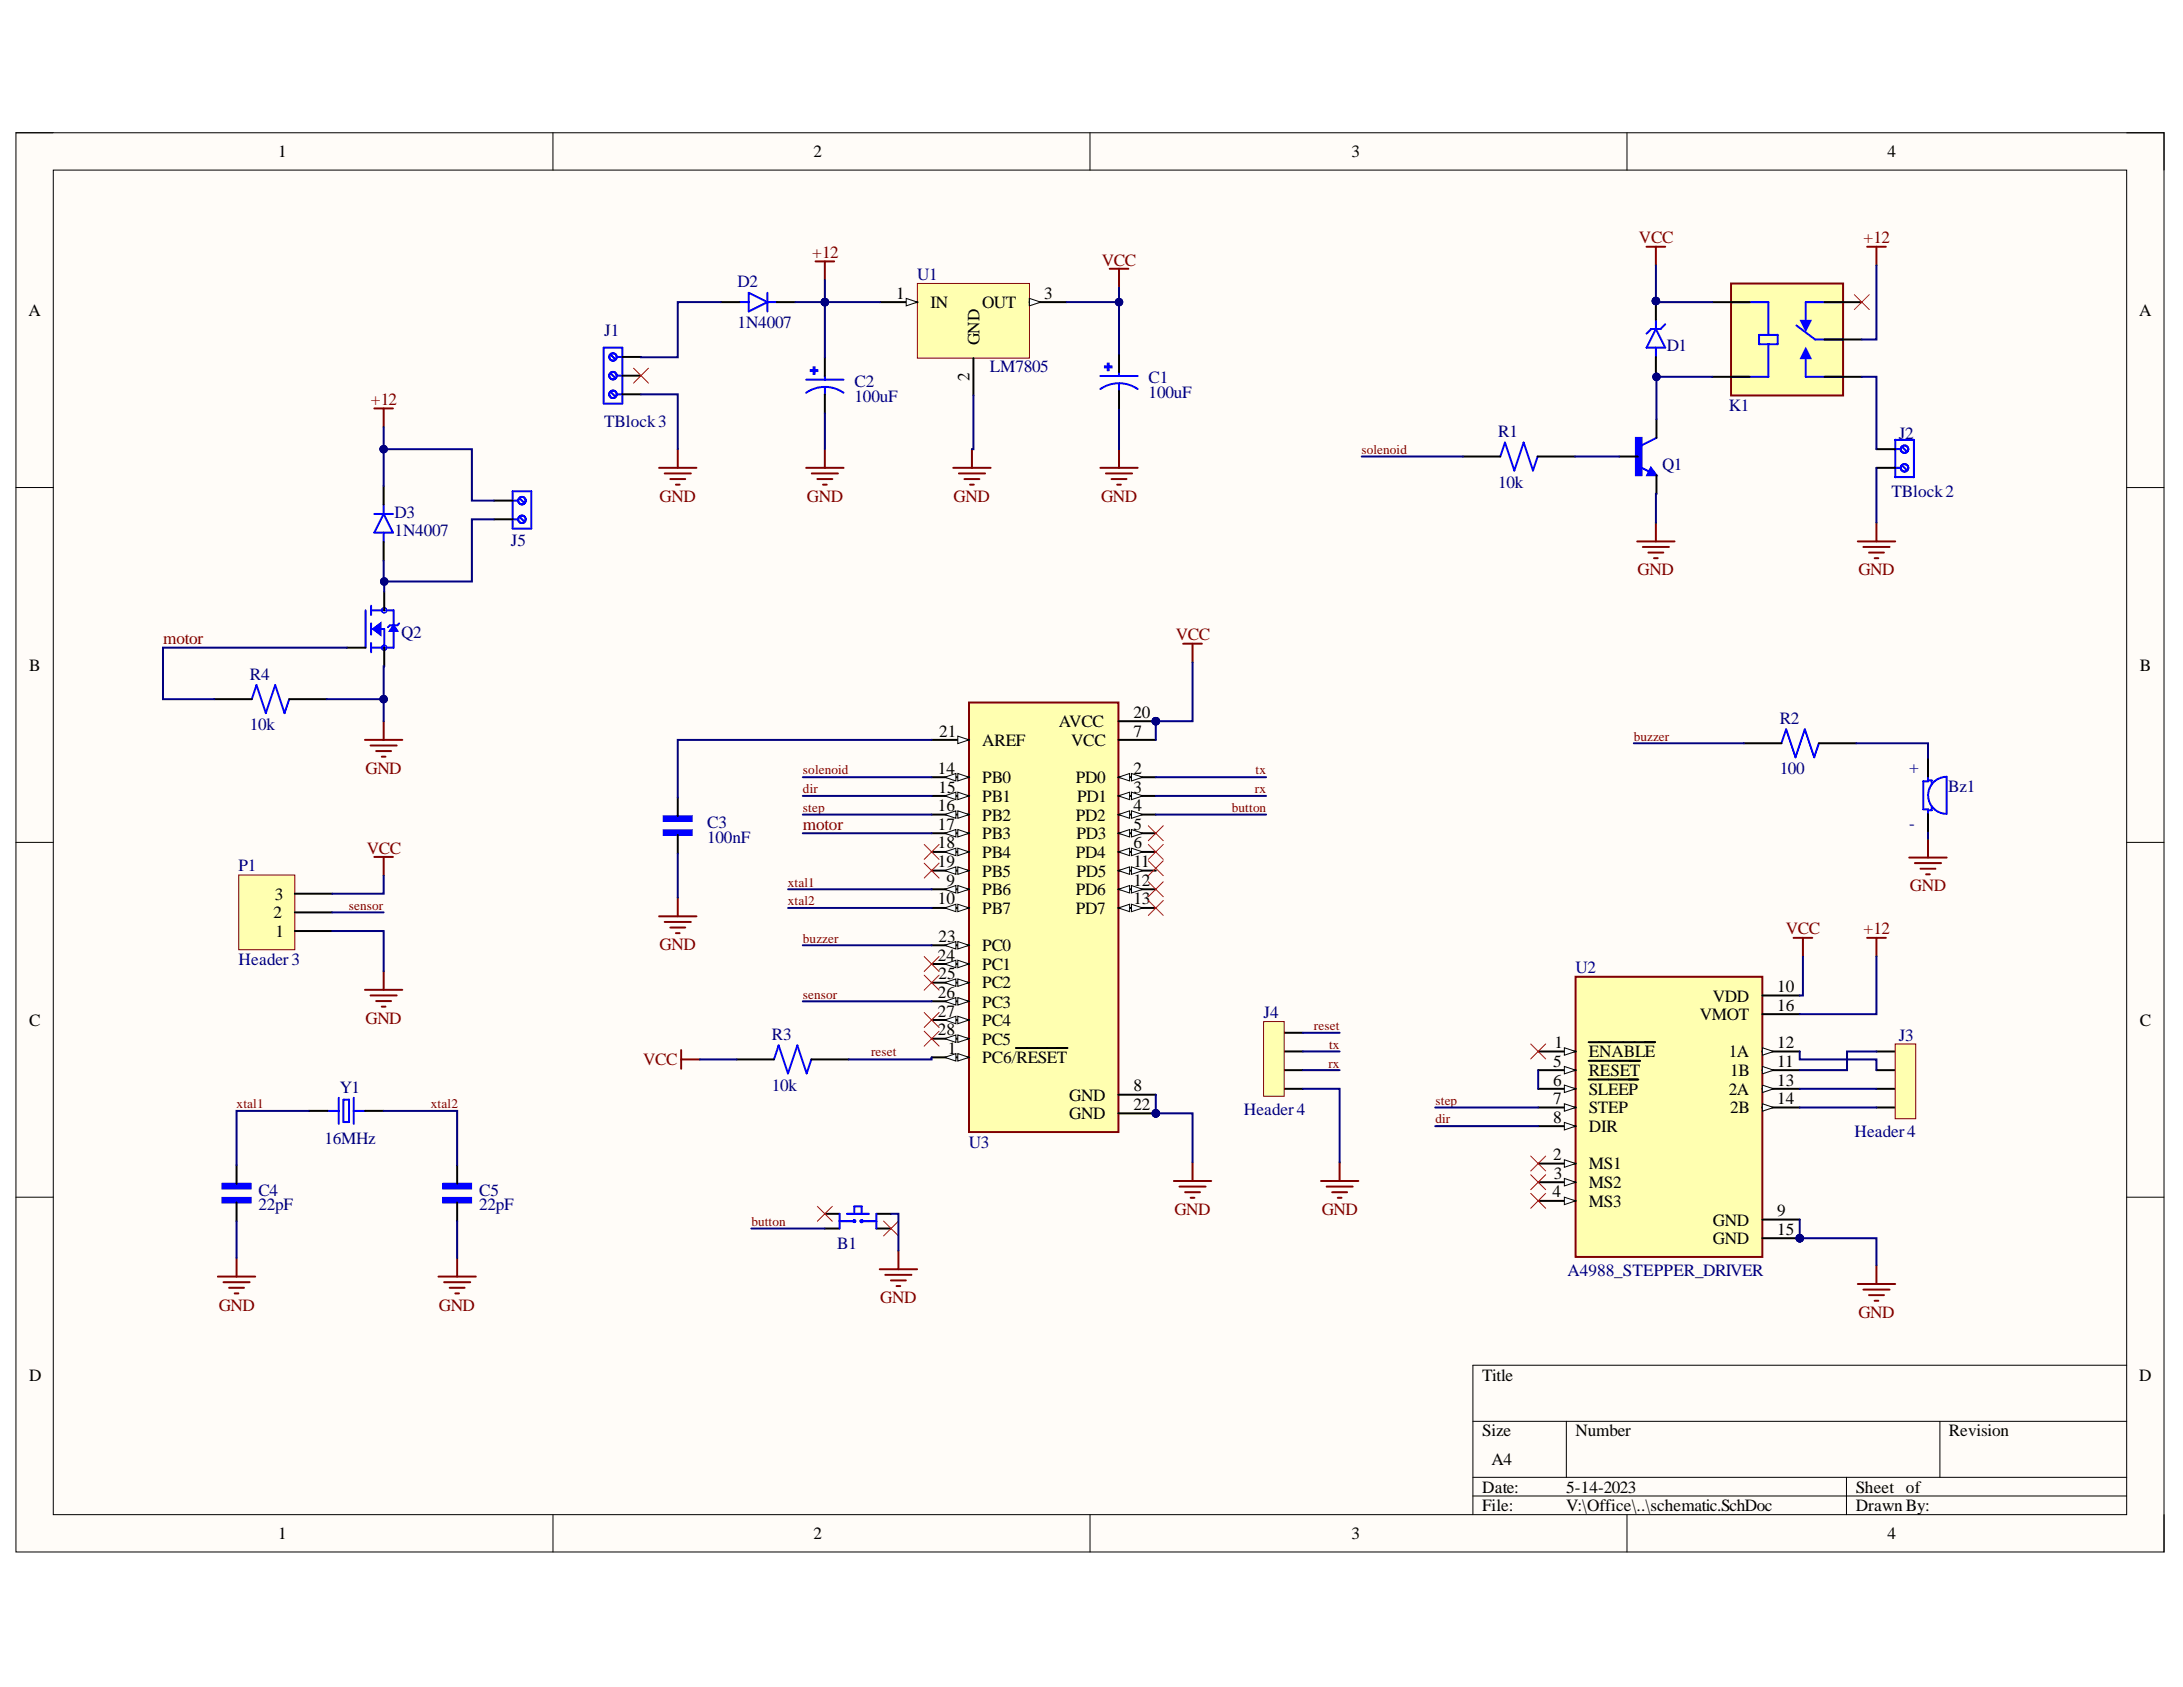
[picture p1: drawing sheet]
<svg xmlns="http://www.w3.org/2000/svg" width="279mm" height="216mm" viewBox="0 0 279 216" stroke-linecap="round" stroke-linejoin="round" font-family="sans-serif">
<defs><g id="words">
<g font-size="2.2">
<text x="35.6" y="20.1">1</text>
<text x="104.1" y="20.1">2</text>
<text x="173" y="20.1">3</text>
<text x="241.6" y="20.1">4</text>
<text x="3.6" y="40.4">A</text>
<text x="114.7" y="38.2">1</text>
<text x="119.1" y="39.4">IN</text>
<text x="125.7" y="39.4">OUT</text>
<text x="133.6" y="38.2">3</text>
<text x="273.8" y="40.4">A</text>
<text x="125.4" y="44.1" transform="rotate(-90 125.4 44.1)">GND</text>
<text x="124.1" y="48.7" transform="rotate(-90 124.1 48.7)">2</text>
<text x="3.7" y="85.8">B</text>
<text x="273.9" y="85.8">B</text>
<text x="120.2" y="94.3">21</text>
<text x="125.7" y="95.5">AREF</text>
<text x="135.5" y="93.1">AVCC</text>
<text x="137.1" y="95.5">VCC</text>
<text x="145.1" y="91.8">20</text>
<text x="145.1" y="94.3">7</text>
<text x="120" y="99">14</text>
<text x="120.1" y="101.5">15</text>
<text x="125.7" y="100.2">PB0</text>
<text x="137.7" y="100.2">PD0</text>
<text x="145.1" y="99">2</text>
<text x="145.1" y="101.5">3</text>
<text x="120" y="103.8">16</text>
<text x="120" y="106.2">17</text>
<text x="125.7" y="102.6">PB1</text>
<text x="125.7" y="105">PB2</text>
<text x="125.7" y="107.4">PB3</text>
<text x="137.7" y="105">PD2</text>
<text x="137.8" y="107.4">PD3</text>
<text x="137.9" y="102.6">PD1</text>
<text x="145.1" y="103.8">4</text>
<text x="145.1" y="106.2">5</text>
<text x="120" y="108.6">18</text>
<text x="120" y="111">19</text>
<text x="121.1" y="113.4">9</text>
<text x="125.7" y="109.8">PB4</text>
<text x="125.7" y="112.2">PB5</text>
<text x="137.7" y="109.8">PD4</text>
<text x="137.8" y="112.2">PD5</text>
<text x="145.1" y="108.6">6</text>
<text x="145.1" y="111">11</text>
<text x="145.1" y="113.4">12</text>
<text x="35" y="117.5">2</text>
<text x="35.2" y="115.2">3</text>
<text x="35.3" y="119.9">1</text>
<text x="120" y="115.8">10</text>
<text x="125.7" y="114.6">PB6</text>
<text x="125.7" y="116.9">PB7</text>
<text x="137.7" y="114.6">PD6</text>
<text x="137.7" y="116.9">PD7</text>
<text x="145.1" y="115.8">13</text>
<text x="120" y="122.9">24</text>
<text x="120.1" y="120.6">23</text>
<text x="120.1" y="125.3">25</text>
<text x="125.7" y="121.8">PC0</text>
<text x="125.7" y="124.1">PC1</text>
<text x="3.7" y="131.3">C</text>
<text x="120" y="127.7">26</text>
<text x="120" y="130.1">27</text>
<text x="125.7" y="126.5">PC2</text>
<text x="125.7" y="128.9">PC3</text>
<text x="125.7" y="131.3">PC4</text>
<text x="217.5" y="130.6">VMOT</text>
<text x="219.2" y="128.2">VDD</text>
<text x="227.4" y="127">10</text>
<text x="227.4" y="129.4">16</text>
<text x="273.9" y="131.3">C</text>
<text x="120" y="132.5">28</text>
<text x="121.3" y="134.9">1</text>
<text x="125.7" y="133.7">PC5</text>
<text x="125.7" y="136">PC6/RESET</text>
<text x="198.8" y="136.6">5</text>
<text x="198.9" y="134.1">1</text>
<text x="203.3" y="135.3">ENABLE</text>
<text x="203.3" y="137.7">RESET</text>
<text x="221.3" y="135.3">1A</text>
<text x="221.4" y="137.7">1B</text>
<text x="227.4" y="134.1">12</text>
<text x="227.4" y="136.6">11</text>
<text x="136.9" y="140.9">GND</text>
<text x="136.9" y="143.2">GND</text>
<text x="145.1" y="139.7">8</text>
<text x="145.1" y="142.1">22</text>
<text x="198.8" y="138.9">6</text>
<text x="198.8" y="141.3">7</text>
<text x="198.8" y="143.7">8</text>
<text x="203.3" y="140.1">SLEEP</text>
<text x="203.3" y="142.5">STEP</text>
<text x="221.3" y="140.1">2A</text>
<text x="221.4" y="142.5">2B</text>
<text x="227.4" y="138.9">13</text>
<text x="227.4" y="141.3">14</text>
<text x="198.8" y="148.5">2</text>
<text x="203.3" y="144.9">DIR</text>
<text x="203.3" y="149.7">MS1</text>
<text x="198.7" y="153.2">4</text>
<text x="198.9" y="150.8">3</text>
<text x="203.3" y="152">MS2</text>
<text x="203.3" y="154.5">MS3</text>
<text x="227.4" y="155.7">9</text>
<text x="219.2" y="156.8">GND</text>
<text x="219.2" y="159.2">GND</text>
<text x="227.4" y="158">15</text>
<text x="3.7" y="176.7">D</text>
<text x="189.7" y="176.7">Title</text>
<text x="273.8" y="176.7">D</text>
<text x="189.7" y="183.8">Size</text>
<text x="201.6" y="183.8">Number</text>
<text x="249.4" y="183.8">Revision</text>
<text x="189.7" y="191">Date:</text>
<text x="190.9" y="187.5">A4</text>
<text x="200.5" y="191">5-14-2023</text>
<text x="237.5" y="191">Sheet of</text>
<text x="35.6" y="197">1</text>
<text x="104.1" y="197">2</text>
<text x="173" y="197">3</text>
<text x="189.7" y="193.4">File:</text>
<text x="200.5" y="193.4">V:\Office\..\schematic.SchDoc</text>
<text x="237.5" y="193.4">Drawn By:</text>
<text x="241.6" y="197">4</text>
</g>
<g font-size="2.2" fill="#800000">
<text x="104" y="33.1">+12</text>
<text x="141" y="34">VCC</text>
<text x="209.8" y="31.1">VCC</text>
<text x="238.5" y="31.1">+12</text>
<text x="47.5" y="51.8">+12</text>
<text x="84.4" y="64.3">GND</text>
<text x="103.3" y="64.3">GND</text>
<text x="122.1" y="64.3">GND</text>
<text x="140.9" y="64.3">GND</text>
<text x="209.6" y="73.6">GND</text>
<text x="237.8" y="73.6">GND</text>
<text x="20.9" y="82.4">motor</text>
<text x="150.5" y="81.9">VCC</text>
<text x="46.8" y="99">GND</text>
<text x="102.8" y="106.2">motor</text>
<text x="46.9" y="109.2">VCC</text>
<text x="228.5" y="119.6">VCC</text>
<text x="238.5" y="119.6">+12</text>
<text x="244.4" y="114.1">GND</text>
<text x="84.4" y="121.6">GND</text>
<text x="46.8" y="131.1">GND</text>
<text x="82.3" y="136.3">VCC</text>
<text x="150.3" y="155.5">GND</text>
<text x="169.2" y="155.5">GND</text>
<text x="28" y="167.8">GND</text>
<text x="56.2" y="167.8">GND</text>
<text x="112.7" y="166.7">GND</text>
<text x="237.8" y="168.7">GND</text>
</g>
<g font-size="2.2" fill="#000080">
<text x="117.4" y="35.8">U1</text>
<text x="94.4" y="36.8">D2</text>
<text x="77.3" y="43">J1</text>
<text x="94.4" y="42">1N4007</text>
<text x="126.7" y="47.6">LM7805</text>
<text x="213.3" y="45">D1</text>
<text x="109.4" y="49.5">C2</text>
<text x="109.4" y="51.4">100uF</text>
<text x="147" y="49">C1</text>
<text x="147" y="50.9">100uF</text>
<text x="221.3" y="52.6">K1</text>
<text x="77.3" y="54.7">TBlock3</text>
<text x="191.8" y="56">R1</text>
<text x="243" y="56.1">J2</text>
<text x="191.8" y="62.4">10k</text>
<text x="212.7" y="60.1">Q1</text>
<text x="242.1" y="63.7">TBlock2</text>
<text x="50.5" y="66.3">D3</text>
<text x="50.5" y="68.7">1N4007</text>
<text x="65.4" y="69.8">J5</text>
<text x="51.3" y="81.6">Q2</text>
<text x="32" y="87">R4</text>
<text x="32" y="93.4">10k</text>
<text x="227.8" y="92.7">R2</text>
<text x="227.8" y="99.1">100</text>
<text x="244.4" y="98.9">+</text>
<text x="249.4" y="101.4">Bz1</text>
<text x="90.5" y="105.9">C3</text>
<text x="90.5" y="107.9">100nF</text>
<text x="244.4" y="106.1">-</text>
<text x="30.5" y="111.5">P1</text>
<text x="30.5" y="123.5">Header3</text>
<text x="201.6" y="124.5">U2</text>
<text x="161.7" y="130.3">J4</text>
<text x="98.8" y="133.1">R3</text>
<text x="243" y="133.3">J3</text>
<text x="43.5" y="139.9">Y1</text>
<text x="98.8" y="139.6">10k</text>
<text x="159.2" y="142.6">Header4</text>
<text x="41.5" y="146.4">16MHz</text>
<text x="124" y="146.9">U3</text>
<text x="237.3" y="145.5">Header4</text>
<text x="33.1" y="153">C4</text>
<text x="33.1" y="154.9">22pF</text>
<text x="61.3" y="153">C5</text>
<text x="61.3" y="154.9">22pF</text>
<text x="107.2" y="159.9">B1</text>
<text x="200.6" y="163.4">A4988_STEPPER_DRIVER</text>
</g>
<g font-size="1.7" fill="#800000">
<text x="174.2" y="58.1">solenoid</text>
<text x="209.1" y="94.8">buzzer</text>
<text x="102.8" y="101.5">dir</text>
<text x="102.8" y="99.1">solenoid</text>
<text x="160.6" y="101.5">rx</text>
<text x="160.7" y="99.1">tx</text>
<text x="102.8" y="103.9">step</text>
<text x="157.7" y="103.9">button</text>
<text x="100.8" y="113.5">xtal1</text>
<text x="44.7" y="116.4">sensor</text>
<text x="100.8" y="115.8">xtal2</text>
<text x="102.8" y="120.7">buzzer</text>
<text x="102.8" y="127.8">sensor</text>
<text x="168.2" y="131.8">reset</text>
<text x="111.5" y="135.2">reset</text>
<text x="170" y="136.6">rx</text>
<text x="170.1" y="134.2">tx</text>
<text x="30.3" y="141.8">xtal1</text>
<text x="55.1" y="141.8">xtal2</text>
<text x="183.7" y="141.4">step</text>
<text x="183.7" y="143.7">dir</text>
<text x="96.2" y="156.8">button</text>
</g>
</g></defs>
<path d="M2 17h275v181.6h-275z" fill-rule="evenodd" fill="#fffcf8"/>
<path d="M2 17h275v181.6h-275z" fill="none" stroke="#000" stroke-width=".13"/>
<path d="M6.8 21.8h265.4v172h-265.4z" fill-rule="evenodd" fill="#fffcf8"/>
<g fill="none" stroke="#000" stroke-width=".13">
<path d="M2 17h4.8M70.8 17v4.8M139.5 17v4.8M208.2 17v4.8M272.2 17h4.8v4.8M6.8 21.8h265.4v172h-265.4zM2 62.4h4.8M272.2 62.4h4.8M2 107.8h4.8M272.2 107.8h4.8M2 153.2h4.8M272.2 153.2h4.8"/>
<path d="M272.2 174.7h-83.7v19.1M70.8 193.8v4.8M139.5 193.8v4.8M188.5 181.9h83.7M188.5 189.1h83.7M188.5 191.5h83.7M200.5 181.9v7.2M208.2 193.8v4.8M236.3 189.1v4.7M248.3 181.9v7.2M277 193.8v4.8"/>
</g>
<circle cx="147.9" cy="92.3" r=".48" fill="#000080"/>
<circle cx="147.9" cy="92.3" r=".48" fill="none" stroke="#000080" stroke-width=".13"/>
<circle cx="147.9" cy="142.5" r=".48" fill="#000080"/>
<circle cx="147.9" cy="142.5" r=".48" fill="none" stroke="#000080" stroke-width=".13"/>
<path d="M124 89.9h19.1v55h-19.1z" fill-rule="evenodd" fill="#ffffb0"/>
<path d="M124 89.9h19.1v55h-19.1z" fill="none" stroke="#800000" stroke-width=".25"/>
<path d="M119.2 94.7h4.8" fill="none" stroke="#000" stroke-width=".25"/>
<path d="M122.6 94.2l1.4 .5-1.4 .5z" fill="#f8fcff"/>
<path d="M122.6 94.2l1.4 .5-1.4 .5z" fill="none" stroke="#000" stroke-width=".13"/>
<path d="M119.2 99.5h4.8" fill="none" stroke="#000" stroke-width=".25"/>
<path d="M122.6 99l1.4 .5-1.4 .4z" fill="#f8fcff"/>
<path d="M122.6 99l1.4 .5-1.4 .4z" fill="none" stroke="#000" stroke-width=".13"/>
<path d="M120.9 99.5l1.4-.5v.9z" fill="#f8fcff"/>
<path d="M120.9 99.5l1.4-.5v.9z" fill="none" stroke="#000" stroke-width=".13"/>
<path d="M119.2 101.9h4.8" fill="none" stroke="#000" stroke-width=".25"/>
<path d="M122.6 101.4l1.4 .5-1.4 .4z" fill="#f8fcff"/>
<path d="M122.6 101.4l1.4 .5-1.4 .4z" fill="none" stroke="#000" stroke-width=".13"/>
<path d="M120.9 101.9l1.4-.5v.9z" fill="#f8fcff"/>
<path d="M120.9 101.9l1.4-.5v.9z" fill="none" stroke="#000" stroke-width=".13"/>
<path d="M119.2 104.2h4.8" fill="none" stroke="#000" stroke-width=".25"/>
<path d="M122.6 103.8l1.4 .4-1.4 .5z" fill="#f8fcff"/>
<path d="M122.6 103.8l1.4 .4-1.4 .5z" fill="none" stroke="#000" stroke-width=".13"/>
<path d="M120.9 104.2l1.4-.4v.9z" fill="#f8fcff"/>
<path d="M120.9 104.2l1.4-.4v.9z" fill="none" stroke="#000" stroke-width=".13"/>
<path d="M119.2 106.6h4.8" fill="none" stroke="#000" stroke-width=".25"/>
<path d="M122.6 106.2l1.4 .4-1.4 .5z" fill="#f8fcff"/>
<path d="M122.6 106.2l1.4 .4-1.4 .5z" fill="none" stroke="#000" stroke-width=".13"/>
<path d="M120.9 106.6l1.4-.4v.9z" fill="#f8fcff"/>
<path d="M120.9 106.6l1.4-.4v.9z" fill="none" stroke="#000" stroke-width=".13"/>
<path d="M119.2 109h4.8" fill="none" stroke="#000" stroke-width=".25"/>
<path d="M122.6 108.6l1.4 .4-1.4 .5z" fill="#f8fcff"/>
<path d="M122.6 108.6l1.4 .4-1.4 .5z" fill="none" stroke="#000" stroke-width=".13"/>
<path d="M120.9 109l1.4-.4v.9z" fill="#f8fcff"/>
<path d="M120.9 109l1.4-.4v.9z" fill="none" stroke="#000" stroke-width=".13"/>
<path d="M119.2 111.4h4.8" fill="none" stroke="#000" stroke-width=".25"/>
<path d="M122.6 110.9l1.4 .5-1.4 .5z" fill="#f8fcff"/>
<path d="M122.6 110.9l1.4 .5-1.4 .5z" fill="none" stroke="#000" stroke-width=".13"/>
<path d="M120.9 111.4l1.4-.5v1z" fill="#f8fcff"/>
<path d="M120.9 111.4l1.4-.5v1z" fill="none" stroke="#000" stroke-width=".13"/>
<path d="M119.2 113.8h4.8" fill="none" stroke="#000" stroke-width=".25"/>
<path d="M122.6 113.3l1.4 .5-1.4 .5z" fill="#f8fcff"/>
<path d="M122.6 113.3l1.4 .5-1.4 .5z" fill="none" stroke="#000" stroke-width=".13"/>
<path d="M120.9 113.8l1.4-.5v1z" fill="#f8fcff"/>
<path d="M120.9 113.8l1.4-.5v1z" fill="none" stroke="#000" stroke-width=".13"/>
<path d="M119.2 116.2h4.8" fill="none" stroke="#000" stroke-width=".25"/>
<path d="M122.6 115.7l1.4 .5-1.4 .5z" fill="#f8fcff"/>
<path d="M122.6 115.7l1.4 .5-1.4 .5z" fill="none" stroke="#000" stroke-width=".13"/>
<path d="M120.9 116.2l1.4-.5v1z" fill="#f8fcff"/>
<path d="M120.9 116.2l1.4-.5v1z" fill="none" stroke="#000" stroke-width=".13"/>
<path d="M119.2 121h4.8" fill="none" stroke="#000" stroke-width=".25"/>
<path d="M122.6 120.5l1.4 .5-1.4 .5z" fill="#f8fcff"/>
<path d="M122.6 120.5l1.4 .5-1.4 .5z" fill="none" stroke="#000" stroke-width=".13"/>
<path d="M120.9 121l1.4-.5v1z" fill="#f8fcff"/>
<path d="M120.9 121l1.4-.5v1z" fill="none" stroke="#000" stroke-width=".13"/>
<path d="M119.2 123.4h4.8" fill="none" stroke="#000" stroke-width=".25"/>
<path d="M122.6 122.9l1.4 .5-1.4 .4z" fill="#f8fcff"/>
<path d="M122.6 122.9l1.4 .5-1.4 .4z" fill="none" stroke="#000" stroke-width=".13"/>
<path d="M120.9 123.4l1.4-.5v.9z" fill="#f8fcff"/>
<path d="M120.9 123.4l1.4-.5v.9z" fill="none" stroke="#000" stroke-width=".13"/>
<path d="M119.2 125.8h4.8" fill="none" stroke="#000" stroke-width=".25"/>
<path d="M122.6 125.3l1.4 .5-1.4 .4z" fill="#f8fcff"/>
<path d="M122.6 125.3l1.4 .5-1.4 .4z" fill="none" stroke="#000" stroke-width=".13"/>
<path d="M120.9 125.8l1.4-.5v.9z" fill="#f8fcff"/>
<path d="M120.9 125.8l1.4-.5v.9z" fill="none" stroke="#000" stroke-width=".13"/>
<path d="M119.2 128.1h4.8" fill="none" stroke="#000" stroke-width=".25"/>
<path d="M122.6 127.7l1.4 .4-1.4 .5z" fill="#f8fcff"/>
<path d="M122.6 127.7l1.4 .4-1.4 .5z" fill="none" stroke="#000" stroke-width=".13"/>
<path d="M120.9 128.1l1.4-.4v.9z" fill="#f8fcff"/>
<path d="M120.9 128.1l1.4-.4v.9z" fill="none" stroke="#000" stroke-width=".13"/>
<path d="M119.2 130.5h4.8" fill="none" stroke="#000" stroke-width=".25"/>
<path d="M122.6 130.1l1.4 .4-1.4 .5z" fill="#f8fcff"/>
<path d="M122.6 130.1l1.4 .4-1.4 .5z" fill="none" stroke="#000" stroke-width=".13"/>
<path d="M120.9 130.5l1.4-.4v.9z" fill="#f8fcff"/>
<path d="M120.9 130.5l1.4-.4v.9z" fill="none" stroke="#000" stroke-width=".13"/>
<path d="M119.2 132.9h4.8" fill="none" stroke="#000" stroke-width=".25"/>
<path d="M122.6 132.4l1.4 .5-1.4 .5z" fill="#f8fcff"/>
<path d="M122.6 132.4l1.4 .5-1.4 .5z" fill="none" stroke="#000" stroke-width=".13"/>
<path d="M120.9 132.9l1.4-.5v1z" fill="#f8fcff"/>
<path d="M120.9 132.9l1.4-.5v1z" fill="none" stroke="#000" stroke-width=".13"/>
<path d="M119.2 135.3h4.8" fill="none" stroke="#000" stroke-width=".25"/>
<path d="M122.6 134.8l1.4 .5-1.4 .5z" fill="#f8fcff"/>
<path d="M122.6 134.8l1.4 .5-1.4 .5z" fill="none" stroke="#000" stroke-width=".13"/>
<path d="M120.9 135.3l1.4-.5v1z" fill="#f8fcff"/>
<path d="M120.9 135.3l1.4-.5v1z" fill="none" stroke="#000" stroke-width=".13"/>
<path d="M143.1 92.3h4.8M130 134.1h6.6" fill="none" stroke="#000" stroke-width=".25"/>
<circle cx="147.9" cy="92.3" r=".48" fill="#000080"/>
<circle cx="147.9" cy="92.3" r=".48" fill="none" stroke="#000080" stroke-width=".13"/>
<path d="M143.1 94.7h4.8M143.1 99.5h4.8" fill="none" stroke="#000" stroke-width=".25"/>
<path d="M143.1 99.5l1.5-.5v.9z" fill="#f8fcff"/>
<path d="M143.1 99.5l1.5-.5v.9z" fill="none" stroke="#000" stroke-width=".13"/>
<path d="M144.8 99l1.5 .5-1.5 .4z" fill="#f8fcff"/>
<path d="M144.8 99l1.5 .5-1.5 .4z" fill="none" stroke="#000" stroke-width=".13"/>
<path d="M143.1 101.9h4.8" fill="none" stroke="#000" stroke-width=".25"/>
<path d="M143.1 101.9l1.5-.5v.9z" fill="#f8fcff"/>
<path d="M143.1 101.9l1.5-.5v.9z" fill="none" stroke="#000" stroke-width=".13"/>
<path d="M144.8 101.4l1.5 .5-1.5 .4z" fill="#f8fcff"/>
<path d="M144.8 101.4l1.5 .5-1.5 .4z" fill="none" stroke="#000" stroke-width=".13"/>
<path d="M143.1 104.2h4.8" fill="none" stroke="#000" stroke-width=".25"/>
<path d="M143.1 104.2l1.5-.4v.9z" fill="#f8fcff"/>
<path d="M143.1 104.2l1.5-.4v.9z" fill="none" stroke="#000" stroke-width=".13"/>
<path d="M144.8 103.8l1.5 .4-1.5 .5z" fill="#f8fcff"/>
<path d="M144.8 103.8l1.5 .4-1.5 .5z" fill="none" stroke="#000" stroke-width=".13"/>
<path d="M143.1 106.6h4.8" fill="none" stroke="#000" stroke-width=".25"/>
<path d="M143.1 106.6l1.5-.4v.9z" fill="#f8fcff"/>
<path d="M143.1 106.6l1.5-.4v.9z" fill="none" stroke="#000" stroke-width=".13"/>
<path d="M144.8 106.2l1.5 .4-1.5 .5z" fill="#f8fcff"/>
<path d="M144.8 106.2l1.5 .4-1.5 .5z" fill="none" stroke="#000" stroke-width=".13"/>
<path d="M143.1 109h4.8" fill="none" stroke="#000" stroke-width=".25"/>
<path d="M143.1 109l1.5-.4v.9z" fill="#f8fcff"/>
<path d="M143.1 109l1.5-.4v.9z" fill="none" stroke="#000" stroke-width=".13"/>
<path d="M144.8 108.6l1.5 .4-1.5 .5z" fill="#f8fcff"/>
<path d="M144.8 108.6l1.5 .4-1.5 .5z" fill="none" stroke="#000" stroke-width=".13"/>
<path d="M143.1 111.4h4.8" fill="none" stroke="#000" stroke-width=".25"/>
<path d="M143.1 111.4l1.5-.5v1z" fill="#f8fcff"/>
<path d="M143.1 111.4l1.5-.5v1z" fill="none" stroke="#000" stroke-width=".13"/>
<path d="M144.8 110.9l1.5 .5-1.5 .5z" fill="#f8fcff"/>
<path d="M144.8 110.9l1.5 .5-1.5 .5z" fill="none" stroke="#000" stroke-width=".13"/>
<path d="M143.1 113.8h4.8" fill="none" stroke="#000" stroke-width=".25"/>
<path d="M143.1 113.8l1.5-.5v1z" fill="#f8fcff"/>
<path d="M143.1 113.8l1.5-.5v1z" fill="none" stroke="#000" stroke-width=".13"/>
<path d="M144.8 113.3l1.5 .5-1.5 .5z" fill="#f8fcff"/>
<path d="M144.8 113.3l1.5 .5-1.5 .5z" fill="none" stroke="#000" stroke-width=".13"/>
<path d="M143.1 116.2h4.8" fill="none" stroke="#000" stroke-width=".25"/>
<path d="M143.1 116.2l1.5-.5v1z" fill="#f8fcff"/>
<path d="M143.1 116.2l1.5-.5v1z" fill="none" stroke="#000" stroke-width=".13"/>
<path d="M144.8 115.7l1.5 .5-1.5 .5z" fill="#f8fcff"/>
<path d="M144.8 115.7l1.5 .5-1.5 .5z" fill="none" stroke="#000" stroke-width=".13"/>
<path d="M143.1 140.1h4.8M143.1 142.5h4.8" fill="none" stroke="#000" stroke-width=".25"/>
<circle cx="147.9" cy="142.5" r=".48" fill="#000080"/>
<circle cx="147.9" cy="142.5" r=".48" fill="none" stroke="#000080" stroke-width=".13"/>
<g fill="none" stroke="#00f" stroke-width=".25">
<path d="M77.3 44.5h2.4v7.2h-2.4zM78.2 50.2l.5 .5M78.2 47.8l.5 .5M78.2 45.4l.5 .5M78.9 50.5h.8M78.9 48.1h.8M78.9 45.7h.8"/>
<circle cx="78.5" cy="45.7" r=".48"/>
<circle cx="78.5" cy="50.5" r=".48"/>
<circle cx="78.5" cy="48.1" r=".48"/>
</g>
<path d="M79.7 50.5h2.3M79.7 48.1h2.3M79.7 45.7h2.3" fill="none" stroke="#000" stroke-width=".25"/>
<path d="M117.4 36.3h14.4v9.5h-14.4z" fill-rule="evenodd" fill="#ffffb0"/>
<path d="M117.4 36.3h14.4v9.5h-14.4z" fill="none" stroke="#800000" stroke-width=".13"/>
<path d="M112.6 38.7h4.8" fill="none" stroke="#000" stroke-width=".25"/>
<path d="M116 38.2l1.4 .5-1.4 .4z" fill="#f8fcff"/>
<path d="M116 38.2l1.4 .5-1.4 .4z" fill="none" stroke="#000" stroke-width=".13"/>
<path d="M131.8 38.7h4.7" fill="none" stroke="#000" stroke-width=".25"/>
<path d="M131.8 38.2l1.4 .5-1.4 .4z" fill="#f8fcff"/>
<path d="M131.8 38.2l1.4 .5-1.4 .4z" fill="none" stroke="#000" stroke-width=".13"/>
<path d="M124.6 45.8v4.8" fill="none" stroke="#000" stroke-width=".25"/>
<path d="M104.1 47h.1v.8h-.1z" fill-rule="evenodd" fill="#00f"/>
<path d="M104.1 47h.1v.8h-.1z" fill="none" stroke="#00f" stroke-width=".25"/>
<path d="M103.8 47.4h.8v.1h-.8z" fill-rule="evenodd" fill="#00f"/>
<path d="M103.2 50.3a4.2 4.2 0 0 1 4.8 0M103.2 48.6h4.8M103.8 47.4h.8v.1h-.8zM105.6 48.1v.5M105.6 49.5v1" fill="none" stroke="#00f" stroke-width=".25"/>
<path d="M105.6 45.7v2.4M105.6 50.5v2.4" fill="none" stroke="#000" stroke-width=".25"/>
<g fill="none" stroke="#800000" stroke-width=".25">
<path d="M104.4 33.5h2.4M105.6 33.5v2.3M84.4 59.9h4.7M86.7 57.5v2.4M103.2 59.9h4.8M105.6 57.5v2.4M122 59.9h4.8M124.4 57.5v2.4M85.1 60.6h3.3M85.8 61.3h1.9M86.5 62h.5M103.9 60.6h3.3"/>
<path d="M104.6 61.3h1.9M105.3 62h.5M122.7 60.6h3.4M123.4 61.3h2M124.2 62h.4"/>
</g>
<path d="M81.1 47.1l1.9 1.9M83 47.1l-1.9 1.9" fill="none" stroke="#f00" stroke-width=".13"/>
<path d="M141.8 46.5h.1v.9h-.1z" fill-rule="evenodd" fill="#00f"/>
<path d="M141.8 46.5h.1v.9h-.1z" fill="none" stroke="#00f" stroke-width=".25"/>
<path d="M141.4 46.9h.9v.1h-.9z" fill-rule="evenodd" fill="#00f"/>
<path d="M140.8 49.8a4.2 4.2 0 0 1 4.8 0M140.8 48.1h4.8M141.4 46.9h.9v.1h-.9zM143.2 47.6v.5M143.2 49.1v.9M41.9 142.2h1.5M43.4 140.5v3.3M44 140.7h.7v2.9h-.7zM45.3 142.2h1.4M45.3 140.5v3.3" fill="none" stroke="#00f" stroke-width=".25"/>
<path d="M143.2 45.3v2.3M143.2 50v2.4M39.5 142.2h2.4M46.7 142.2h2.4" fill="none" stroke="#000" stroke-width=".25"/>
<path d="M142 34.4h2.4M143.2 34.4v2.4M140.8 59.9h4.8M143.2 57.5v2.4M141.5 60.6h3.4M142.3 61.3h1.9M143 62h.5" fill="none" stroke="#800000" stroke-width=".25"/>
<path d="M85 106.2h3.5v.6h-3.5z" fill-rule="evenodd" fill="#00f"/>
<path d="M85 106.2h3.5v.6h-3.5z" fill="none" stroke="#00f" stroke-width=".25"/>
<path d="M85 104.5h3.5v.6h-3.5z" fill-rule="evenodd" fill="#00f"/>
<path d="M85 104.5h3.5v.6h-3.5z" fill="none" stroke="#00f" stroke-width=".25"/>
<path d="M86.7 102.1v2.4M86.7 106.8v2.4" fill="none" stroke="#000" stroke-width=".25"/>
<path d="M28.5 151.5h3.6v.6h-3.6z" fill-rule="evenodd" fill="#00f"/>
<path d="M28.5 151.5h3.6v.6h-3.6z" fill="none" stroke="#00f" stroke-width=".25"/>
<path d="M28.5 153.3h3.6v.6h-3.6z" fill-rule="evenodd" fill="#00f"/>
<path d="M28.5 153.3h3.6v.6h-3.6z" fill="none" stroke="#00f" stroke-width=".25"/>
<path d="M30.3 149.1v2.4M30.3 153.9v2.4" fill="none" stroke="#000" stroke-width=".25"/>
<path d="M56.7 151.5h3.6v.6h-3.6z" fill-rule="evenodd" fill="#00f"/>
<path d="M56.7 151.5h3.6v.6h-3.6z" fill="none" stroke="#00f" stroke-width=".25"/>
<path d="M56.7 153.3h3.6v.6h-3.6z" fill-rule="evenodd" fill="#00f"/>
<path d="M56.7 153.3h3.6v.6h-3.6z" fill="none" stroke="#00f" stroke-width=".25"/>
<path d="M58.5 149.1v2.4M58.5 153.9v2.4" fill="none" stroke="#000" stroke-width=".25"/>
<g fill="none" stroke="#800000" stroke-width=".25">
<path d="M151.4 82.4h2.4M152.6 82.4v2.4M84.4 117.3h4.7M85.1 118h3.3M85.8 118.7h1.9M86.5 119.4h.5M86.7 114.9v2.4M150.2 151.1h4.8M151 151.9h3.3M151.7 152.6h1.9M152.4 153.3h.5M152.6 148.8v2.3"/>
<path d="M27.9 163.4h4.8M28.6 164.1h3.3M29.3 164.8h1.9M30 165.5h.5M30.3 161v2.4M56.1 163.4h4.8M56.8 164.1h3.4M57.6 164.8h1.9M58.3 165.5h.4M58.5 161v2.4"/>
</g>
<circle cx="230.3" cy="158.5" r=".48" fill="#000080"/>
<circle cx="230.3" cy="158.5" r=".48" fill="none" stroke="#000080" stroke-width=".13"/>
<path d="M201.7 125h23.9v35.9h-23.9z" fill-rule="evenodd" fill="#ffffb0"/>
<path d="M201.7 125h23.9v35.9h-23.9z" fill="none" stroke="#800000" stroke-width=".25"/>
<path d="M196.9 134.6h4.8" fill="none" stroke="#000" stroke-width=".25"/>
<path d="M200.2 134.1l1.5 .5-1.5 .4z" fill="#f8fcff"/>
<path d="M200.2 134.1l1.5 .5-1.5 .4z" fill="none" stroke="#000" stroke-width=".13"/>
<path d="M196.9 137h4.8M203.3 133.4h8.5" fill="none" stroke="#000" stroke-width=".25"/>
<path d="M200.2 136.5l1.5 .5-1.5 .4z" fill="#f8fcff"/>
<path d="M200.2 136.5l1.5 .5-1.5 .4z" fill="none" stroke="#000" stroke-width=".13"/>
<path d="M196.9 139.3h4.8M203.3 135.8h6.6" fill="none" stroke="#000" stroke-width=".25"/>
<path d="M200.2 138.9l1.5 .4-1.5 .5z" fill="#f8fcff"/>
<path d="M200.2 138.9l1.5 .4-1.5 .5z" fill="none" stroke="#000" stroke-width=".13"/>
<path d="M203.3 138.2h6.4M196.9 141.7h4.8" fill="none" stroke="#000" stroke-width=".25"/>
<path d="M200.2 141.3l1.5 .4-1.5 .5z" fill="#f8fcff"/>
<path d="M200.2 141.3l1.5 .4-1.5 .5z" fill="none" stroke="#000" stroke-width=".13"/>
<path d="M196.9 144.1h4.8" fill="none" stroke="#000" stroke-width=".25"/>
<path d="M200.2 143.6l1.5 .5-1.5 .5z" fill="#f8fcff"/>
<path d="M200.2 143.6l1.5 .5-1.5 .5z" fill="none" stroke="#000" stroke-width=".13"/>
<path d="M196.9 148.9h4.8" fill="none" stroke="#000" stroke-width=".25"/>
<path d="M200.2 148.4l1.5 .5-1.5 .5z" fill="#f8fcff"/>
<path d="M200.2 148.4l1.5 .5-1.5 .5z" fill="none" stroke="#000" stroke-width=".13"/>
<path d="M196.9 151.3h4.8" fill="none" stroke="#000" stroke-width=".25"/>
<path d="M200.2 150.8l1.5 .5-1.5 .5z" fill="#f8fcff"/>
<path d="M200.2 150.8l1.5 .5-1.5 .5z" fill="none" stroke="#000" stroke-width=".13"/>
<path d="M196.9 153.7h4.8" fill="none" stroke="#000" stroke-width=".25"/>
<path d="M200.2 153.2l1.5 .5-1.5 .5z" fill="#f8fcff"/>
<path d="M200.2 153.2l1.5 .5-1.5 .5z" fill="none" stroke="#000" stroke-width=".13"/>
<path d="M225.6 127.4h4.7M225.6 129.8h4.7M225.6 134.6h4.7" fill="none" stroke="#000" stroke-width=".25"/>
<path d="M225.6 134.1l1.4 .5-1.4 .4z" fill="#f8fcff"/>
<path d="M225.6 134.1l1.4 .5-1.4 .4z" fill="none" stroke="#000" stroke-width=".13"/>
<path d="M225.6 137h4.7" fill="none" stroke="#000" stroke-width=".25"/>
<path d="M225.6 136.5l1.4 .5-1.4 .4z" fill="#f8fcff"/>
<path d="M225.6 136.5l1.4 .5-1.4 .4z" fill="none" stroke="#000" stroke-width=".13"/>
<path d="M225.6 139.3h4.7" fill="none" stroke="#000" stroke-width=".25"/>
<path d="M225.6 138.9l1.4 .4-1.4 .5z" fill="#f8fcff"/>
<path d="M225.6 138.9l1.4 .4-1.4 .5z" fill="none" stroke="#000" stroke-width=".13"/>
<path d="M225.6 141.7h4.7" fill="none" stroke="#000" stroke-width=".25"/>
<path d="M225.6 141.3l1.4 .4-1.4 .5z" fill="#f8fcff"/>
<path d="M225.6 141.3l1.4 .4-1.4 .5z" fill="none" stroke="#000" stroke-width=".13"/>
<path d="M225.6 156.1h4.7M225.6 158.5h4.7" fill="none" stroke="#000" stroke-width=".25"/>
<circle cx="230.3" cy="158.5" r=".48" fill="#000080"/>
<circle cx="230.3" cy="158.5" r=".48" fill="none" stroke="#000080" stroke-width=".13"/>
<path d="M240.2 139.3h2.4M240.2 137h2.4M240.2 134.6h2.4M240.2 141.7h2.4" fill="none" stroke="#000" stroke-width=".25"/>
<path d="M242.6 133.6h2.6v9.6h-2.6z" fill-rule="evenodd" fill="#ffffb0"/>
<path d="M242.6 133.6h2.6v9.6h-2.6z" fill="none" stroke="#800000" stroke-width=".13"/>
<path d="M229.6 120h2.4M230.8 120v2.4M239 120h2.4M240.2 120v2.4M237.8 164.3h4.8M238.5 165h3.3M239.2 165.7h1.9M239.9 166.5h.5M240.2 161.9v2.4" fill="none" stroke="#800000" stroke-width=".25"/>
<path d="M195.9 133.6l1.9 1.9M197.8 133.6l-1.9 1.9M195.9 148l1.9 1.9M195.9 150.3l1.9 2M195.9 152.7l1.9 1.9M197.8 148l-1.9 1.9M197.8 150.3l-1.9 2M197.8 152.7l-1.9 1.9" fill="none" stroke="#f00" stroke-width=".13"/>
<path d="M164.4 132.2h2.4M164.4 134.6h2.4M164.4 137h2.4M164.4 139.3h2.4" fill="none" stroke="#000" stroke-width=".25"/>
<path d="M161.7 130.7h2.7v9.6h-2.7z" fill-rule="evenodd" fill="#ffffb0"/>
<path d="M161.7 130.7h2.7v9.6h-2.7z" fill="none" stroke="#800000" stroke-width=".13"/>
<path d="M87.2 134.4v2.4M87.2 135.6h2.4M169.1 151.1h4.8M169.8 151.9h3.3M170.5 152.6h1.9M171.2 153.3h.5M171.5 148.8v2.3" fill="none" stroke="#800000" stroke-width=".25"/>
<path d="M99.1 135.6l.6-1.8 1.2 3.6 1.2-3.6 1.1 3.6 .6-1.8" fill="none" stroke="#00f" stroke-width=".25"/>
<path d="M94.3 135.6h4.8M103.8 135.6h4.8" fill="none" stroke="#000" stroke-width=".25"/>
<path d="M221.6 36.3h14.3v14.3h-14.3z" fill-rule="evenodd" fill="#ffffb0"/>
<path d="M221.6 36.3h14.3v14.3h-14.3z" fill="none" stroke="#800000" stroke-width=".25"/>
<path d="M221.6 38.7h4.7v4.2M235.9 38.7h-4.8v2.4M225.1 42.9h2.4v1.1h-2.4zM226.3 44v4.2h-4.7M229.9 41.7l2.4 1.7h3.6M231.1 45.8v2.4h4.8" fill="none" stroke="#00f" stroke-width=".25"/>
<path d="M231.1 44.6l.6 1.2h-1.2z" fill="#00f"/>
<path d="M231.1 44.6l.6 1.2h-1.2z" fill="none" stroke="#00f" stroke-width=".25"/>
<path d="M230.5 41.1h1.2l-.6 1.2z" fill="#00f"/>
<path d="M230.5 41.1h1.2l-.6 1.2z" fill="none" stroke="#00f" stroke-width=".25"/>
<path d="M219.2 38.7h4.7M233.5 38.7h4.8M219.2 48.2h4.7M233.5 48.2h4.8M233.5 43.4h4.8" fill="none" stroke="#000" stroke-width=".25"/>
<path d="M209.4 56h.7v4.8h-.7z" fill-rule="evenodd" fill="#00f"/>
<path d="M209.4 56h.7v4.8h-.7zM209.9 59.8l1.2 .5M212 56l-1.9 1" fill="none" stroke="#00f" stroke-width=".25"/>
<path d="M211.3 59.9l.7 .9h-1.2z" fill="#00f"/>
<path d="M211.3 59.9l.7 .9h-1.2z" fill="none" stroke="#00f" stroke-width=".25"/>
<path d="M207.2 58.4h2.4M212 53.6v2.4M212 60.8v2.4" fill="none" stroke="#000" stroke-width=".25"/>
<circle cx="211.9" cy="38.5" r=".48" fill="#000080"/>
<circle cx="211.9" cy="38.5" r=".48" fill="none" stroke="#000080" stroke-width=".13"/>
<path d="M211.9 42.1l1.2 2.4h-2.4zM211.9 40.9v1.2M211.9 44.5v1.2M213.1 41.5l-.6 .6h-1.2l-.6 .6" fill="none" stroke="#00f" stroke-width=".25"/>
<path d="M211.9 38.5v2.4M211.9 45.7v2.4" fill="none" stroke="#000" stroke-width=".25"/>
<circle cx="211.9" cy="38.5" r=".48" fill="#000080"/>
<circle cx="211.9" cy="38.5" r=".48" fill="none" stroke="#000080" stroke-width=".13"/>
<g fill="none" stroke="#800000" stroke-width=".25">
<path d="M210.7 31.6h2.4M211.9 31.6v2.4M239 31.6h2.4M240.2 31.6v2.4M209.5 69.3h4.8M210.3 70h3.3M211 70.7h1.9M211.7 71.4h.5M211.9 66.9v2.4M237.8 69.3h4.8M238.5 70h3.3M239.2 70.7h1.9"/>
<path d="M239.9 71.4h.5M240.2 66.9v2.4"/>
</g>
<g fill="none" stroke="#00f" stroke-width=".25">
<path d="M192 58.4l.6-1.8 1.2 3.6 1.2-3.6 1.2 3.6 .6-1.8M242.6 56.3h2.4v4.8h-2.4zM242.6 57.5h.7M242.6 59.9h.7M243.5 57.3l.5 .4M243.5 59.6l.5 .5"/>
<circle cx="243.8" cy="57.5" r=".48"/>
<circle cx="243.8" cy="59.9" r=".48"/>
</g>
<path d="M187.2 58.4h4.8M196.8 58.4h4.8M240.2 57.5h2.4M240.2 59.9h2.4" fill="none" stroke="#000" stroke-width=".25"/>
<path d="M30.6 112h7.1v9.5h-7.1z" fill-rule="evenodd" fill="#ffffb0"/>
<path d="M30.6 112h7.1v9.5h-7.1z" fill="none" stroke="#800000" stroke-width=".13"/>
<path d="M223.2 95.1h4.8M232.8 95.1h4.8M246.8 97v2.4M37.7 119.2h4.8M37.7 116.8h4.8M37.7 114.4h4.8M246.8 104.2v2.4M105.6 155.3h1.9M105.6 157.2h1.9M112.2 155.3h1.8M112.2 157.2h1.8" fill="none" stroke="#000" stroke-width=".25"/>
<g fill="none" stroke="#800000" stroke-width=".25">
<path d="M47.9 109.7h2.4M49.1 109.7v2.4M244.4 109.8h4.8M245.1 110.5h3.3M245.8 111.2h1.9M246.5 111.9h.5M246.8 107.4v2.4M46.7 126.7h4.8M47.4 127.4h3.4M48.1 128.1h2M48.9 128.8h.4M49.1 124.3v2.4"/>
<path d="M112.6 162.4h4.8M113.3 163.2h3.4M114 163.9h1.9M114.7 164.6h.5M115 160v2.4"/>
</g>
<g fill="none" stroke="#00f" stroke-width=".25">
<path d="M46.8 78.1v4.8M47.5 77.5v1.2M47.5 79.8v1.4M47.5 78.1h2.9v4.8h-2.9M51.1 79.8l-.2 .2h-1l-.2 .3M47.5 82.3v1.2M47.5 80.5h1.7v2.4M228 95.1l.6-1.8 1.2 3.6 1.2-3.6 1.2 3.6 .6-1.8M246.8 99.4v.6h-.6v3.6h.6v.6M246.8 99.9h.4v.5M249.1 99.4a2.37 2.37 0 0 0-2.3 2.4 2.37 2.37 0 0 0 2.3 2.3M249.2 99.4v4.8"/>
<path d="M247.2 103.2v.5h-.4M107.5 156.3h1.8M107.5 155.3v1.9M108.4 155.3h2.8M109.3 155.3v-.9h1v.9M110.3 156.3h1.9M112.2 155.3v1.9"/>
<circle cx="109.3" cy="156.3" r=".12"/>
<circle cx="110.3" cy="156.3" r=".13"/>
</g>
<g fill="none" stroke="#f00" stroke-width=".13">
<path d="M237.3 37.7l1.9 1.9M239.2 37.7l-1.9 1.9M118.3 108.1l1.9 1.9M118.3 110.5l1.9 1.9M120.2 108.1l-1.9 1.9M120.2 110.5l-1.9 1.9M147 110.2l1.9 1.9M147 108.1l1.9 1.9M147 115.2l1.9 2M147 112.9l1.9 1.9M147 105.7l1.9 1.9M148.9 110.2l-1.9 1.9"/>
<path d="M148.9 108.1l-1.9 1.9M148.9 115.2l-1.9 2M148.9 112.9l-1.9 1.9M148.9 105.7l-1.9 1.9M118.3 132l1.9 1.9M118.3 129.6l1.9 1.9M118.3 124.8l1.9 1.9M118.3 122.4l1.9 1.9M120.2 132l-1.9 1.9M120.2 129.6l-1.9 1.9M120.2 124.8l-1.9 1.9M120.2 122.4l-1.9 1.9"/>
<path d="M104.6 154.4l1.9 1.9M106.5 154.4l-1.9 1.9M113.1 156.3l1.9 1.9M115 156.3l-1.9 1.9"/>
</g>
<path d="M50.4 80l.5 .7h-1z" fill="#00f"/>
<path d="M50.4 80l.5 .7h-1z" fill="none" stroke="#00f" stroke-width=".25"/>
<path d="M47.7 80.5l1-.7v1.4z" fill="#00f"/>
<g fill="none" stroke="#00f" stroke-width=".25">
<path d="M94.6 38.7h1.2M95.8 37.5l2.4 1.2-2.4 1.2zM98.2 37.5v2.4M98.2 38.7h1.2M47.9 65.8h2.4M49.1 65.8l1.2 2.4h-2.4zM49.1 64.6v1.2M49.1 68.2v1.2M65.6 62.9h2.4v4.8h-2.4zM65.6 64.1h.7M65.6 66.5h.7M66.6 63.8l.4 .5"/>
<path d="M66.6 66.2l.4 .5M32.2 89.5l.6-1.8 1.2 3.6 1.2-3.6 1.2 3.6 .6-1.8M47.7 80.5l1-.7v1.4z"/>
<circle cx="66.8" cy="64.1" r=".48"/>
<circle cx="66.8" cy="66.5" r=".48"/>
</g>
<g fill="none" stroke="#00f" stroke-width=".13">
<circle cx="49.2" cy="78.1" r=".34"/>
<circle cx="49.2" cy="82.9" r=".34"/>
</g>
<path d="M92.2 38.7h2.4M99.4 38.7h2.4M49.1 62.2v2.4M49.1 69.4v2.3M49.2 75.7v2.4M63.2 64.1h2.4M63.2 66.5h2.4M27.5 89.5h4.7M37 89.5h4.8M44.4 82.9h2.4M49.2 82.9v2.4" fill="none" stroke="#000" stroke-width=".25"/>
<path d="M47.9 52.3h2.4M49.1 52.3v2.4M46.7 94.7h4.8M47.4 95.4h3.4M48.1 96.1h2M48.9 96.8h.4M49.1 92.3v2.4" fill="none" stroke="#800000" stroke-width=".25"/>
<path d="M136.5 38.7h6.7v6.6M82 50.5h4.7v7M105.6 52.9v4.6M124.6 50.6v6.9h-.2" fill="none" stroke="#000080" stroke-width=".25"/>
<circle cx="143.2" cy="38.7" r=".48" fill="#000080"/>
<circle cx="143.2" cy="38.7" r=".48" fill="none" stroke="#000080" stroke-width=".13"/>
<path d="M143.2 36.8v1.9M143.2 52.4v5.1" fill="none" stroke="#000080" stroke-width=".25"/>
<circle cx="143.2" cy="38.7" r=".48" fill="#000080"/>
<circle cx="143.2" cy="38.7" r=".48" fill="none" stroke="#000080" stroke-width=".13"/>
<path d="M105.6 35.8v2.9h7" fill="none" stroke="#000080" stroke-width=".25"/>
<circle cx="105.6" cy="38.7" r=".48" fill="#000080"/>
<circle cx="105.6" cy="38.7" r=".48" fill="none" stroke="#000080" stroke-width=".13"/>
<path d="M152.6 84.8v7.5h-4.7M30.3 156.3v4.7M39.5 142.2h-9.2v6.9M49.1 142.2h9.4v6.9M58.5 156.3v4.7" fill="none" stroke="#000080" stroke-width=".25"/>
<circle cx="147.9" cy="92.3" r=".48" fill="#000080"/>
<circle cx="147.9" cy="92.3" r=".48" fill="none" stroke="#000080" stroke-width=".13"/>
<path d="M147.9 92.3v2.4" fill="none" stroke="#000080" stroke-width=".25"/>
<circle cx="147.9" cy="92.3" r=".48" fill="#000080"/>
<circle cx="147.9" cy="92.3" r=".48" fill="none" stroke="#000080" stroke-width=".13"/>
<path d="M119.2 94.7h-32.5v7.4M86.7 109.2v5.7M147.9 142.5h4.7v6.3" fill="none" stroke="#000080" stroke-width=".25"/>
<circle cx="147.9" cy="142.5" r=".48" fill="#000080"/>
<circle cx="147.9" cy="142.5" r=".48" fill="none" stroke="#000080" stroke-width=".13"/>
<path d="M147.9 140.1v2.4" fill="none" stroke="#000080" stroke-width=".25"/>
<circle cx="147.9" cy="142.5" r=".48" fill="#000080"/>
<circle cx="147.9" cy="142.5" r=".48" fill="none" stroke="#000080" stroke-width=".13"/>
<path d="M147.9 99.5h14.1M100.9 113.8h18.3M100.9 116.2h18.3M147.9 101.9h14.1M230.3 139.3h9.9M230.8 122.4v5h-.5M240.2 122.4v7.4h-9.9M230.3 158.5h9.9v3.4M230.3 141.7h9.9" fill="none" stroke="#000080" stroke-width=".25"/>
<circle cx="230.3" cy="158.5" r=".48" fill="#000080"/>
<circle cx="230.3" cy="158.5" r=".48" fill="none" stroke="#000080" stroke-width=".13"/>
<path d="M230.3 156.1v2.4" fill="none" stroke="#000080" stroke-width=".25"/>
<circle cx="230.3" cy="158.5" r=".48" fill="#000080"/>
<circle cx="230.3" cy="158.5" r=".48" fill="none" stroke="#000080" stroke-width=".13"/>
<path d="M212 48.2h7.2M89.6 135.6h4.7M119.2 135.3v.3h-10.6M166.8 139.3h4.7v9.5M166.8 137h4.7M166.8 134.6h4.7M166.8 132.2h4.7M196.9 137v2.3M183.7 141.7h13.2M183.7 144.1h13.2" fill="none" stroke="#000080" stroke-width=".25"/>
<circle cx="212" cy="48.2" r=".48" fill="#000080"/>
<circle cx="212" cy="48.2" r=".48" fill="none" stroke="#000080" stroke-width=".13"/>
<path d="M211.9 48.1v.1h.1v5.4M212 63.2h-.1v3.7" fill="none" stroke="#000080" stroke-width=".25"/>
<circle cx="212" cy="48.2" r=".48" fill="#000080"/>
<circle cx="212" cy="48.2" r=".48" fill="none" stroke="#000080" stroke-width=".13"/>
<path d="M211.9 34v4.7h7.3" fill="none" stroke="#000080" stroke-width=".25"/>
<circle cx="211.9" cy="38.5" r=".48" fill="#000080"/>
<circle cx="211.9" cy="38.5" r=".48" fill="none" stroke="#000080" stroke-width=".13"/>
<g fill="none" stroke="#000080" stroke-width=".25">
<path d="M240.2 34v9.4h-1.9M174.3 58.4h12.9M201.6 58.4h5.6M238.3 48.2h1.9v9.3M240.2 59.9v7M49.1 62.2v-4.7h11.3v6.6h2.8M102.7 99.5h16.5M209.1 95.1h14.1M237.6 95.1h9.2v1.9M42.5 119.2h6.6v5.1M42.5 116.8h6.6M49.1 112.1v2.3h-6.6"/>
<path d="M102.7 104.2h16.5M102.7 101.9h16.5M147.9 104.2h14.1M246.8 106.6v.8M102.7 121h16.5M102.7 128.1h16.5M230.3 134.6v1h9.9v1.4M240.2 134.6h-3.8v2.4h-6.1M96.2 157.2h9.4M114 155.3h1v4.7"/>
</g>
<circle cx="49.1" cy="57.5" r=".48" fill="#000080"/>
<circle cx="49.1" cy="57.5" r=".48" fill="none" stroke="#000080" stroke-width=".13"/>
<path d="M63.2 66.5h-2.8v7.9h-11.2" fill="none" stroke="#000080" stroke-width=".25"/>
<circle cx="49.2" cy="74.4" r=".48" fill="#000080"/>
<circle cx="49.2" cy="74.4" r=".48" fill="none" stroke="#000080" stroke-width=".13"/>
<path d="M49.2 85.3h-.1v7" fill="none" stroke="#000080" stroke-width=".25"/>
<circle cx="49.1" cy="89.5" r=".48" fill="#000080"/>
<circle cx="49.1" cy="89.5" r=".48" fill="none" stroke="#000080" stroke-width=".13"/>
<path d="M41.8 89.5h7.3" fill="none" stroke="#000080" stroke-width=".25"/>
<circle cx="49.1" cy="89.5" r=".48" fill="#000080"/>
<circle cx="49.1" cy="89.5" r=".48" fill="none" stroke="#000080" stroke-width=".13"/>
<path d="M49.1 71.7l.1 4M44.4 82.9h-23.5v6.6h6.6" fill="none" stroke="#000080" stroke-width=".25"/>
<circle cx="49.2" cy="74.4" r=".48" fill="#000080"/>
<circle cx="49.2" cy="74.4" r=".48" fill="none" stroke="#000080" stroke-width=".13"/>
<path d="M49.1 54.7v2.8" fill="none" stroke="#000080" stroke-width=".25"/>
<circle cx="49.1" cy="57.5" r=".48" fill="#000080"/>
<circle cx="49.1" cy="57.5" r=".48" fill="none" stroke="#000080" stroke-width=".13"/>
<path d="M105.6 38.7v7" fill="none" stroke="#000080" stroke-width=".25"/>
<circle cx="105.6" cy="38.7" r=".48" fill="#000080"/>
<circle cx="105.6" cy="38.7" r=".48" fill="none" stroke="#000080" stroke-width=".13"/>
<circle cx="105.6" cy="38.7" r=".48" fill="#000080"/>
<circle cx="105.6" cy="38.7" r=".48" fill="none" stroke="#000080" stroke-width=".13"/>
<path d="M101.8 38.7h3.8" fill="none" stroke="#000080" stroke-width=".25"/>
<circle cx="105.6" cy="38.7" r=".48" fill="#000080"/>
<circle cx="105.6" cy="38.7" r=".48" fill="none" stroke="#000080" stroke-width=".13"/>
<path d="M92.2 38.7h-5.5v7h-4.7M102.7 106.6h16.5" fill="none" stroke="#000080" stroke-width=".25"/>
<use href="#words"/>
</svg>
